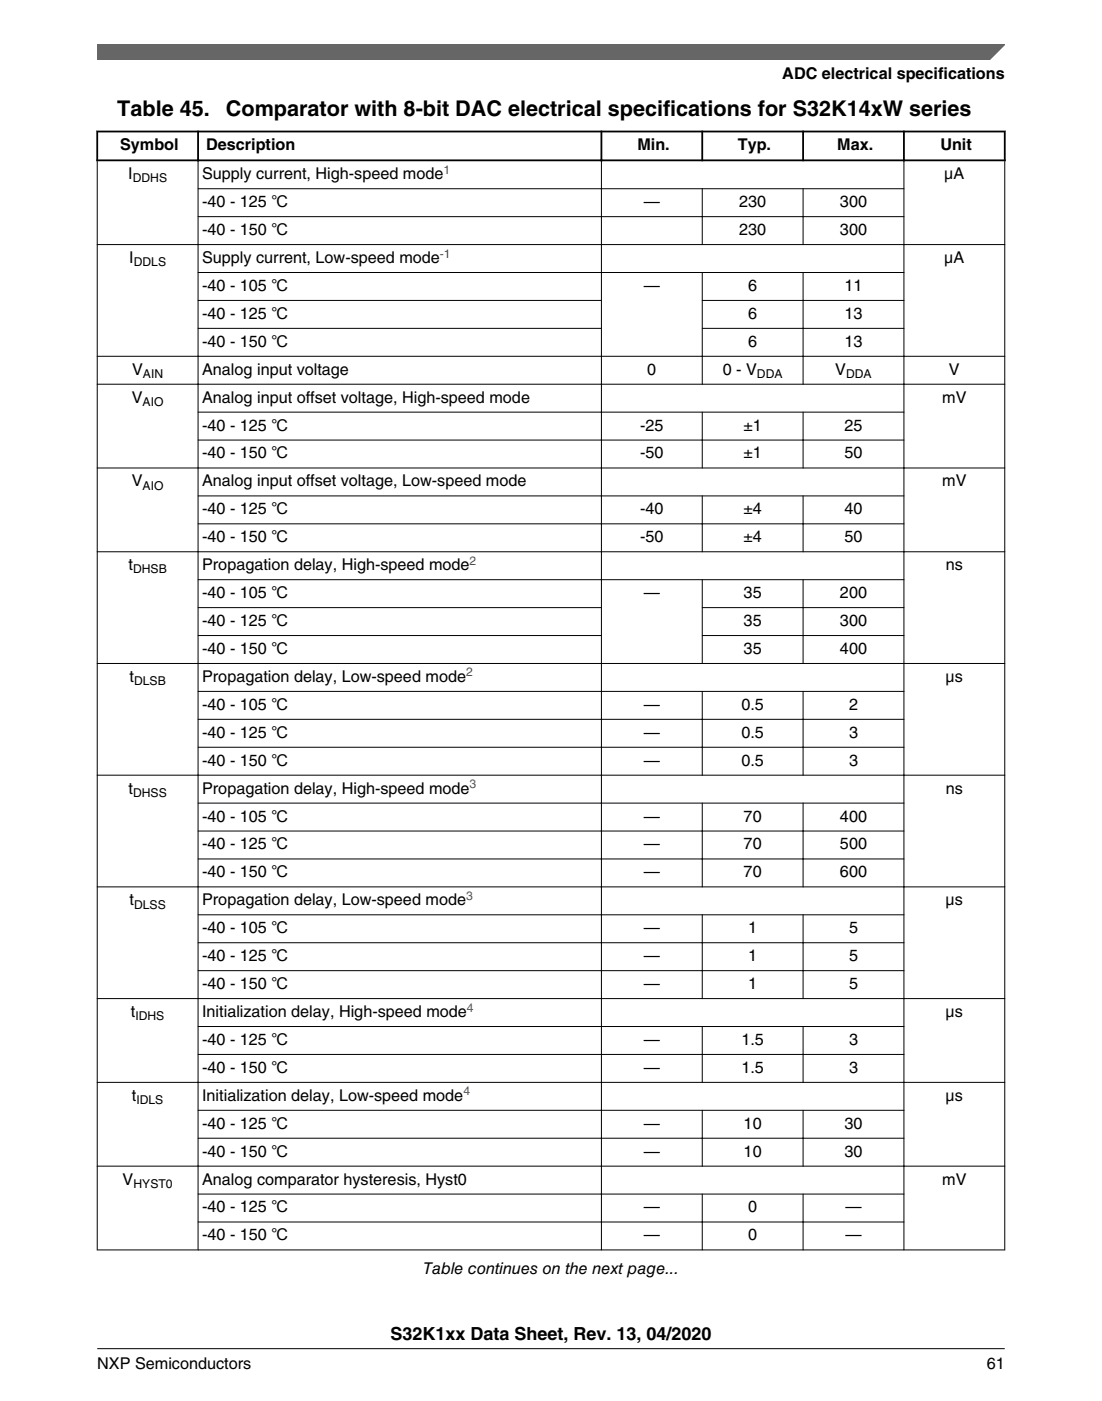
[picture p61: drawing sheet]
<svg xmlns="http://www.w3.org/2000/svg" width="216mm" height="274mm" viewBox="0 0 216 274" stroke-linecap="round" stroke-linejoin="round" font-family="sans-serif">
<defs><g id="words">
<g font-size="4.2">
<text x="23" y="22.7">Table 45.</text>
<text x="44.3" y="22.7">Comparator with 8-bit DAC electrical specifications for S32K14xW series</text>
</g>
<text font-size="3.5" x="76.5" y="262.3">S32K1xx Data Sheet, Rev. 13, 04/2020</text>
<g font-size="3.2">
<text x="153.3" y="15.5">ADC electrical specifications</text>
<text x="23.5" y="29.4">Symbol</text>
<text x="40.4" y="29.4">Description</text>
<text x="124.9" y="29.4">Min.</text>
<text x="144.5" y="29.4">Typ.</text>
<text x="164" y="29.4">Max.</text>
<text x="184.2" y="29.4">Unit</text>
<text x="25.1" y="35.1">I</text>
<text x="39.6" y="35.1">Supply current, High-speed mode</text>
<text x="185" y="35.1">μA</text>
<text x="39.6" y="40.6">-40 - 125 ℃</text>
<text x="126.1" y="40.6">—</text>
<text x="144.8" y="40.6">230</text>
<text x="164.6" y="40.6">300</text>
<text x="39.6" y="46">-40 - 150 ℃</text>
<text x="144.8" y="46">230</text>
<text x="164.6" y="46">300</text>
<text x="25.3" y="51.5">I</text>
<text x="39.6" y="51.5">Supply current, Low-speed mode</text>
<text x="185" y="51.5">μA</text>
<text x="39.6" y="57">-40 - 105 ℃</text>
<text x="126.1" y="57">—</text>
<text x="146.6" y="57">6</text>
<text x="165.5" y="57">11</text>
<text x="39.6" y="62.4">-40 - 125 ℃</text>
<text x="146.6" y="62.4">6</text>
<text x="165.5" y="62.4">13</text>
<text x="39.6" y="67.9">-40 - 150 ℃</text>
<text x="146.6" y="67.9">6</text>
<text x="165.5" y="67.9">13</text>
<text x="25.9" y="73.4">V</text>
<text x="39.6" y="73.4">Analog input voltage</text>
<text x="126.8" y="73.4">0</text>
<text x="141.6" y="73.4">0 - V</text>
<text x="163.6" y="73.4">V</text>
<text x="185.9" y="73.4">V</text>
<text x="25.8" y="78.8">V</text>
<text x="39.6" y="78.8">Analog input offset voltage, High-speed mode</text>
<text x="184.6" y="78.8">mV</text>
<text x="39.6" y="84.3">-40 - 125 ℃</text>
<text x="39.6" y="89.8">-40 - 150 ℃</text>
<text x="125.4" y="84.3">-25</text>
<text x="125.4" y="89.8">-50</text>
<text x="145.7" y="84.3">±1</text>
<text x="145.7" y="89.8">±1</text>
<text x="165.5" y="84.3">25</text>
<text x="165.5" y="89.8">50</text>
<text x="25.8" y="95.2">V</text>
<text x="39.6" y="95.2">Analog input offset voltage, Low-speed mode</text>
<text x="184.6" y="95.2">mV</text>
<text x="39.6" y="100.7">-40 - 125 ℃</text>
<text x="125.4" y="100.7">-40</text>
<text x="145.7" y="100.7">±4</text>
<text x="165.5" y="100.7">40</text>
<text x="39.6" y="106.2">-40 - 150 ℃</text>
<text x="125.4" y="106.2">-50</text>
<text x="145.7" y="106.2">±4</text>
<text x="165.5" y="106.2">50</text>
<text x="25.2" y="111.6">t</text>
<text x="39.6" y="111.6">Propagation delay, High-speed mode</text>
<text x="185.3" y="111.6">ns</text>
<text x="39.6" y="117.1">-40 - 105 ℃</text>
<text x="126.1" y="117.1">—</text>
<text x="145.7" y="117.1">35</text>
<text x="164.6" y="117.1">200</text>
<text x="39.6" y="122.6">-40 - 125 ℃</text>
<text x="145.7" y="122.6">35</text>
<text x="164.6" y="122.6">300</text>
<text x="39.6" y="128">-40 - 150 ℃</text>
<text x="145.7" y="128">35</text>
<text x="164.6" y="128">400</text>
<text x="25.4" y="133.5">t</text>
<text x="39.6" y="133.5">Propagation delay, Low-speed mode</text>
<text x="185.3" y="133.5">µs</text>
<text x="39.6" y="139">-40 - 105 ℃</text>
<text x="126.1" y="139">—</text>
<text x="145.3" y="139">0.5</text>
<text x="166.3" y="139">2</text>
<text x="39.6" y="144.5">-40 - 125 ℃</text>
<text x="39.6" y="149.9">-40 - 150 ℃</text>
<text x="126.1" y="144.5">—</text>
<text x="126.1" y="149.9">—</text>
<text x="145.3" y="144.5">0.5</text>
<text x="145.3" y="149.9">0.5</text>
<text x="166.3" y="144.5">3</text>
<text x="166.3" y="149.9">3</text>
<text x="25.2" y="155.4">t</text>
<text x="39.6" y="155.4">Propagation delay, High-speed mode</text>
<text x="185.3" y="155.4">ns</text>
<text x="39.6" y="160.9">-40 - 105 ℃</text>
<text x="126.1" y="160.9">—</text>
<text x="145.7" y="160.9">70</text>
<text x="164.6" y="160.9">400</text>
<text x="39.6" y="166.3">-40 - 125 ℃</text>
<text x="126.1" y="166.3">—</text>
<text x="145.7" y="166.3">70</text>
<text x="164.6" y="166.3">500</text>
<text x="39.6" y="171.8">-40 - 150 ℃</text>
<text x="126.1" y="171.8">—</text>
<text x="145.7" y="171.8">70</text>
<text x="164.6" y="171.8">600</text>
<text x="25.4" y="177.3">t</text>
<text x="39.6" y="177.3">Propagation delay, Low-speed mode</text>
<text x="185.3" y="177.3">µs</text>
<text x="39.6" y="182.7">-40 - 105 ℃</text>
<text x="126.1" y="182.7">—</text>
<text x="146.6" y="182.7">1</text>
<text x="166.3" y="182.7">5</text>
<text x="39.6" y="188.2">-40 - 125 ℃</text>
<text x="126.1" y="188.2">—</text>
<text x="146.6" y="188.2">1</text>
<text x="166.3" y="188.2">5</text>
<text x="39.6" y="193.7">-40 - 150 ℃</text>
<text x="126.1" y="193.7">—</text>
<text x="146.6" y="193.7">1</text>
<text x="166.3" y="193.7">5</text>
<text x="25.6" y="199.1">t</text>
<text x="39.6" y="199.1">Initialization delay, High-speed mode</text>
<text x="185.3" y="199.1">μs</text>
<text x="39.6" y="204.6">-40 - 125 ℃</text>
<text x="126.1" y="204.6">—</text>
<text x="145.3" y="204.6">1.5</text>
<text x="166.3" y="204.6">3</text>
<text x="25.8" y="215.5">t</text>
<text x="39.6" y="210.1">-40 - 150 ℃</text>
<text x="39.6" y="215.5">Initialization delay, Low-speed mode</text>
<text x="126.1" y="210.1">—</text>
<text x="145.3" y="210.1">1.5</text>
<text x="166.3" y="210.1">3</text>
<text x="185.3" y="215.5">μs</text>
<text x="39.6" y="221">-40 - 125 ℃</text>
<text x="126.1" y="221">—</text>
<text x="145.7" y="221">10</text>
<text x="165.5" y="221">30</text>
<text x="39.6" y="226.5">-40 - 150 ℃</text>
<text x="126.1" y="226.5">—</text>
<text x="145.7" y="226.5">10</text>
<text x="165.5" y="226.5">30</text>
<text x="24" y="231.9">V</text>
<text x="39.6" y="231.9">Analog comparator hysteresis, Hyst0</text>
<text x="184.6" y="231.9">mV</text>
<text x="39.6" y="237.4">-40 - 125 ℃</text>
<text x="126.1" y="237.4">—</text>
<text x="146.6" y="237.4">0</text>
<text x="165.6" y="237.4">—</text>
<text x="39.6" y="242.9">-40 - 150 ℃</text>
<text x="126.1" y="242.9">—</text>
<text x="146.6" y="242.9">0</text>
<text x="165.6" y="242.9">—</text>
<text x="82.9" y="249.4">Table continues on the next page...</text>
<text x="19.1" y="268">NXP Semiconductors</text>
<text x="193.3" y="268">61</text>
</g>
<g font-size="2.4">
<text x="26" y="35.7">DDHS</text>
<text x="26.2" y="52.1">DDLS</text>
<text x="28" y="74">AIN</text>
<text x="148.3" y="74">DDA</text>
<text x="165.8" y="74">DDA</text>
<text x="27.9" y="79.5">AIO</text>
<text x="27.9" y="95.9">AIO</text>
<text x="26.1" y="112.3">DHSB</text>
<text x="26.3" y="134.2">DLSB</text>
<text x="26.1" y="156">DHSS</text>
<text x="26.3" y="177.9">DLSS</text>
<text x="26.5" y="199.8">IDHS</text>
<text x="26.7" y="216.2">IDLS</text>
<text x="26.1" y="232.6">HYST0</text>
</g>
<g font-size="2.4" fill="#00f">
<text x="86.9" y="34">1</text>
<text x="86.2" y="50.4">-1</text>
<text x="92" y="110.6">2</text>
<text x="91.3" y="132.5">2</text>
<text x="92" y="154.3">3</text>
<text x="91.3" y="176.2">3</text>
<text x="91.5" y="198.1">4</text>
<text x="90.8" y="214.5">4</text>
</g>
</g></defs>
<path d="M18.9 25.8h178.1M18.9 31.4h178.1M19 25.6v6M38.8 25.6v6M117.8 25.6v6M137.6 25.6v6M157.3 25.6v6M177.1 25.6v6M196.8 25.6v6" fill="none" stroke="#000" stroke-width=".35"/>
<g fill="none" stroke="#000" stroke-width=".2">
<path d="M19 31.5v213.3M38.7 37h138.5M38.8 31.2v213.6M117.8 31.2v213.6M137.6 36.9v11.1M157.3 36.9v11.1M177.1 31.2v213.6M196.8 31.5v213.3M19 47.9h177.9M38.7 42.4h138.5M38.7 53.4h138.5M38.7 58.8h79.2"/>
<path d="M137.5 58.8h39.7M137.6 53.3v22M157.3 53.3v22M19 69.8h177.9M19 75.2h177.9M38.7 64.3h79.2M137.5 64.3h39.7M19 91.6h177.9M38.7 80.7h138.5M38.7 86.2h138.5M38.7 97.1h138.5M137.6 80.6v11.1"/>
<path d="M137.6 97v11.1M157.3 80.6v11.1M157.3 97v11.1M19 108h177.9M38.7 102.6h138.5M38.7 113.5h138.5M38.7 119h79.2M137.5 119h39.7M137.6 113.4v16.6M157.3 113.4v16.6M19 129.9h177.9M38.7 124.4h79.2"/>
<path d="M38.7 135.4h138.5M137.5 124.4h39.7M137.6 135.3v16.6M157.3 135.3v16.6M19 151.8h177.9M38.7 140.8h138.5M38.7 146.3h138.5M38.7 157.3h138.5M137.6 157.2v16.5M157.3 157.2v16.5M19 173.7h177.9M38.7 162.7h138.5"/>
<path d="M38.7 168.2h138.5M38.7 179.1h138.5M137.6 179v16.6M157.3 179v16.6M19 195.5h177.9M38.7 184.6h138.5M38.7 190.1h138.5M19 211.9h177.9M38.7 201h138.5M38.7 206.5h138.5M38.7 217.4h138.5M137.6 200.9v11.1"/>
<path d="M137.6 217.3v11.1M157.3 200.9v11.1M157.3 217.3v11.1M19 228.3h177.9M38.7 222.9h138.5M38.7 233.8h138.5M38.7 239.3h138.5M137.6 233.7v11.1M157.3 233.7v11.1M19 244.7h177.9"/>
</g>
<path d="M19 8.7h177.8l-5.6 3h-172.2z" fill="#666"/>
<path d="M19 11.7v-3h177.8l-3 3" fill="none" stroke="#666" stroke-width=".28"/>
<path d="M19 264.1h177.8" fill="none" stroke="#000" stroke-width=".2"/>
<use href="#words"/>
</svg>
